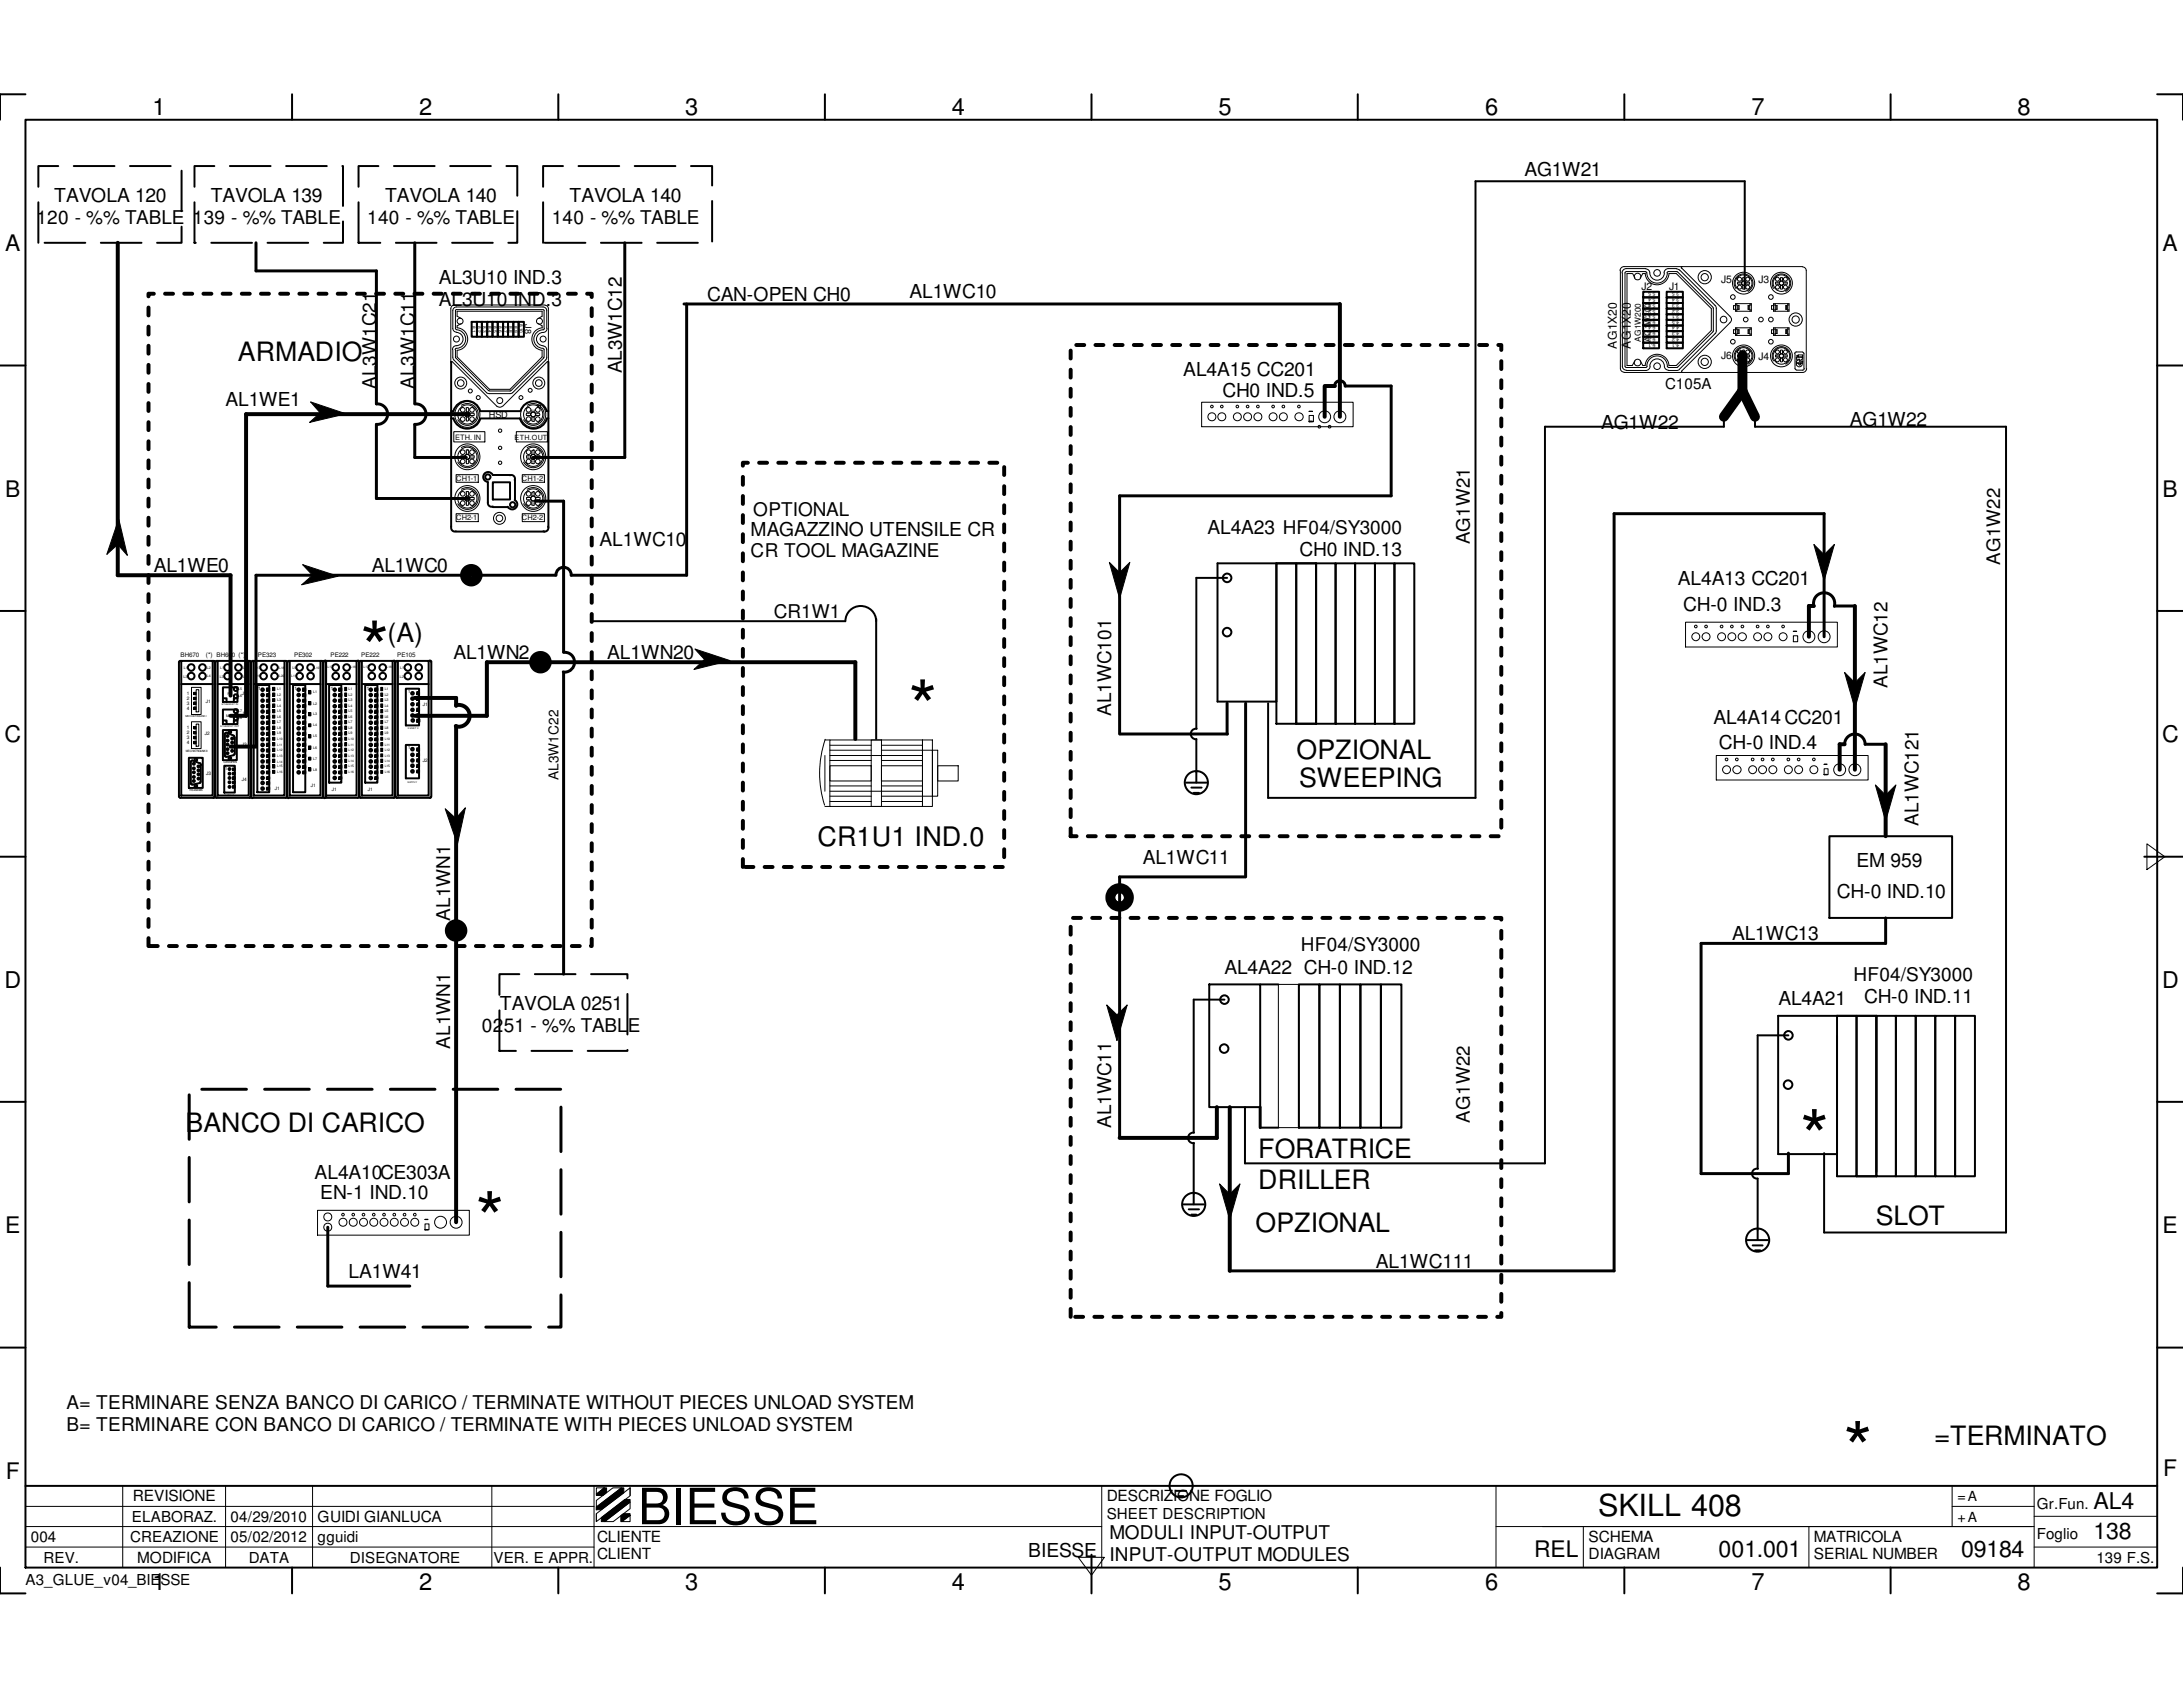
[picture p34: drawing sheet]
<svg xmlns="http://www.w3.org/2000/svg" width="279mm" height="216mm" viewBox="0 0 279 216" stroke-linecap="round" stroke-linejoin="round" font-family="sans-serif">
<defs><g id="words">
<g font-size="9.6">
<text x="46.1" y="86.4">*</text>
<text x="116.2" y="93.9">*</text>
<text x="230.4" y="148.9">*</text>
<text x="60.8" y="159.4">*</text>
<text x="235.9" y="188.8">*</text>
</g>
<text font-size="6.4" x="81.7" y="195.1">BIESSE</text>
<text font-size="3.9" x="204.6" y="194.1">SKILL 408</text>
<g font-size="3.4">
<text x="30.4" y="46.1">ARMADIO</text>
<text x="49.6" y="82.1">(A)</text>
<text x="165.9" y="97.1">OPZIONAL</text>
<text x="166.3" y="100.7">SWEEPING</text>
<text x="104.6" y="108.3">CR1U1 IND.0</text>
<text x="23.7" y="144.9">BANCO DI CARICO</text>
<text x="161" y="148.2">FORATRICE</text>
<text x="161" y="152.1">DRILLER</text>
<text x="160.7" y="157.7">OPZIONAL</text>
<text x="240.1" y="156.7">SLOT</text>
<text x="247.6" y="184.9">=TERMINATO</text>
</g>
<g font-size="3">
<text x="19.5" y="14.7">1</text>
<text x="53.6" y="14.7">2</text>
<text x="87.7" y="14.7">3</text>
<text x="121.8" y="14.7">4</text>
<text x="156" y="14.7">5</text>
<text x="190.1" y="14.7">6</text>
<text x="224.2" y="14.7">7</text>
<text x="258.2" y="14.7">8</text>
<text x=".6" y="95">C</text>
<text x="276.7" y="95">C</text>
<text x=".6" y="126.4">D</text>
<text x="276.7" y="126.4">D</text>
<text x="267.9" y="197">138</text>
<text x="267.9" y="193.1">AL4</text>
<text x="19.5" y="203.5">1</text>
<text x="53.6" y="203.5">2</text>
<text x="87.7" y="203.5">3</text>
<text x="121.8" y="203.5">4</text>
<text x="156" y="203.5">5</text>
<text x="190.1" y="203.5">6</text>
<text x="220" y="199.3">001.001</text>
<text x="224.2" y="203.5">7</text>
<text x="251" y="199.3">09184</text>
<text x="258.2" y="203.5">8</text>
</g>
<g font-size="2.9">
<text x=".7" y="32.1">A</text>
<text x="276.8" y="32.1">A</text>
<text x=".7" y="63.5">B</text>
<text x="276.8" y="63.5">B</text>
<text x=".7" y="157.9">E</text>
<text x="276.8" y="157.9">E</text>
<text x=".8" y="189.2">F</text>
<text x="276.9" y="188.9">F</text>
<text x="196.3" y="199.3">REL</text>
</g>
<g font-size="2.5">
<text x="195.1" y="22.5">AG1W21</text>
<text x="6.9" y="25.9">TAVOLA 120</text>
<text x="27" y="25.9">TAVOLA 139</text>
<text x="49.3" y="25.9">TAVOLA 140</text>
<text x="72.9" y="25.9">TAVOLA 140</text>
<text x="56.2" y="36.3">AL3U10 IND.3</text>
<text x="56.2" y="39.1">AL3U10 IND.3</text>
<text x="90.5" y="38.5">CAN-OPEN CH0</text>
<text x="116.4" y="38.2">AL1WC10</text>
<text x="28.9" y="51.9">AL1WE1</text>
<text x="151.4" y="48.1">AL4A15 CC201</text>
<text x="156.5" y="50.8">CH0 IND.5</text>
<text x="204.9" y="54.9">AG1W22</text>
<text x="236.8" y="54.6">AG1W22</text>
<text x="76.8" y="69.9">AL1WC10</text>
<text x="96.1" y="68.5">MAGAZZINO UTENSILE CR</text>
<text x="154.6" y="68.3">AL4A23 HF04/SY3000</text>
<text x="166.3" y="71.1">CH0 IND.13</text>
<text x="19.7" y="73.2">AL1WE0</text>
<text x="47.6" y="73.2">AL1WC0</text>
<text x="214.8" y="74.9">AL4A13 CC201</text>
<text x="215.4" y="78.2">CH-0 IND.3</text>
<text x="58" y="84.3">AL1WN2</text>
<text x="77.7" y="84.3">AL1WN20</text>
<text x="219.3" y="92.6">AL4A14CC201</text>
<text x="220" y="95.9">CH-0 IND.4</text>
<text x="146.3" y="110.5">AL1WC11</text>
<text x="237.6" y="111">EM 959</text>
<text x="235.1" y="114.9">CH-0 IND.10</text>
<text x="156.7" y="124.7">AL4A22 CH-0 IND.12</text>
<text x="221.7" y="120.4">AL1WC13</text>
<text x="64" y="129.3">TAVOLA 0251</text>
<text x="227.6" y="128.6">AL4A21</text>
<text x="238.6" y="128.4">CH-0 IND.11</text>
<text x="40.3" y="150.9">AL4A10CE303A</text>
<text x="41" y="153.5">EN-1 IND.10</text>
<text x="44.6" y="163.6">LA1W41</text>
<text x="176.1" y="162.3">AL1WC111</text>
<text x="131.6" y="199.3">BIESSE</text>
</g>
<g font-size="2.4">
<text x="4.7" y="28.7">120 - %% TABLE</text>
<text x="24.7" y="28.7">139 - %% TABLE</text>
<text x="47" y="28.7">140 - %% TABLE</text>
<text x="70.6" y="28.7">140 - %% TABLE</text>
<text x="79.6" y="47.8" transform="rotate(-90 79.6 47.8)">AL3W1C12</text>
<text x="48.1" y="49.7" transform="rotate(-90 48.1 49.7)">AL3W1C21</text>
<text x="53" y="49.7" transform="rotate(-90 53 49.7)">AL3W1C11</text>
<text x="96.4" y="66">OPTIONAL</text>
<text x="96.1" y="71.3">CR TOOL MAGAZINE</text>
<text x="188.1" y="69.7" transform="rotate(-90 188.1 69.7)">AG1W21</text>
<text x="256" y="72.3" transform="rotate(-90 256 72.3)">AG1W22</text>
<text x="99.1" y="79.1">CR1W1</text>
<text x="241.6" y="88" transform="rotate(-90 241.6 88)">AL1WC12</text>
<text x="142.2" y="91.6" transform="rotate(-90 142.2 91.6)">AL1WC101</text>
<text x="245.5" y="105.7" transform="rotate(-90 245.5 105.7)">AL1WC121</text>
<text x="57.6" y="117.8" transform="rotate(-90 57.6 117.8)">AL1WN1</text>
<text x="166.5" y="121.8">HF04/SY3000</text>
<text x="237.2" y="125.6">HF04/SY3000</text>
<text x="57.6" y="134.2" transform="rotate(-90 57.6 134.2)">AL1WN1</text>
<text x="61.7" y="132.1">0251 - %% TABLE</text>
<text x="188.1" y="143.7" transform="rotate(-90 188.1 143.7)">AG1W22</text>
<text x="142.2" y="144.4" transform="rotate(-90 142.2 144.4)">AL1WC11</text>
<text x="8.5" y="180.3">A= TERMINARE SENZA BANCO DI CARICO / TERMINATE WITHOUT PIECES UNLOAD SYSTEM</text>
<text x="8.5" y="183.1">B= TERMINARE CON BANCO DI CARICO / TERMINATE WITH PIECES UNLOAD SYSTEM</text>
<text x="142" y="197">MODULI INPUT-OUTPUT</text>
<text x="142" y="199.8">INPUT-OUTPUT MODULES</text>
</g>
<g font-size="2">
<text x="17" y="192.1">REVISIONE</text>
<text x="40.6" y="194.7">GUIDI GIANLUCA</text>
<text x="76.4" y="197.4">CLIENTE</text>
<text x="141.6" y="192.1">DESCRIZIONE FOGLIO</text>
<text x="203.3" y="197.4">SCHEMA</text>
<text x="232.2" y="197.4">MATRICOLA</text>
<text x="17.6" y="200">MODIFICA</text>
<text x="76.4" y="199.6">CLIENT</text>
<text x="203.3" y="199.6">DIAGRAM</text>
<text x="232.2" y="199.6">SERIAL NUMBER</text>
</g>
<g font-size="1.9">
<text x="213.1" y="49.7">C105A</text>
<text x="3.9" y="197.4">004</text>
<text x="16.7" y="197.4">CREAZIONE</text>
<text x="16.9" y="194.7">ELABORAZ.</text>
<text x="29.5" y="194.7">04/29/2010</text>
<text x="29.5" y="197.4">05/02/2012</text>
<text x="40.6" y="197.4">gguidi</text>
<text x="141.6" y="194.4">SHEET DESCRIPTION</text>
<text x="260.7" y="197">Foglio</text>
<text x="260.7" y="193.1">Gr.Fun.</text>
<text x="3.3" y="202.9">A3_GLUE_v04_BIESSE</text>
<text x="5.6" y="200">REV.</text>
<text x="31.8" y="200">DATA</text>
<text x="44.8" y="200">DISEGNATORE</text>
<text x="63.2" y="200">VER. E APPR.</text>
<text x="268.3" y="200">139 F.S.</text>
</g>
<g font-size="1.8">
<text x="250.5" y="192.1">=A</text>
<text x="250.5" y="194.7">+A</text>
</g>
<text font-size="1.7" x="71.5" y="99.8" transform="rotate(-90 71.5 99.8)">AL3W1C22</text>
<g font-size="1.6">
<text x="206.9" y="44.6" transform="rotate(-90 206.9 44.6)">AG1X20</text>
<text x="208.7" y="44.6" transform="rotate(-90 208.7 44.6)">AG1X20</text>
</g>
<g font-size="1.3">
<text x="210.1" y="37.2">J2</text>
<text x="213.6" y="37.2">J1</text>
<text x="220.3" y="36.3">J5</text>
<text x="225.1" y="36.3">J3</text>
<text x="220.3" y="45.9">J6</text>
<text x="225.1" y="46.1">J4</text>
</g>
<g font-size="1.2">
<text x="67.2" y="41.5" transform="rotate(90 67.2 41.5)">J8</text>
<text x="62.6" y="53.5">HSD</text>
</g>
<g font-size="1.1">
<text x="210" y="43.7" transform="rotate(-90 210 43.7)">AG1W200</text>
<text x="211.2" y="43.7" transform="rotate(-90 211.2 43.7)">AG1W200</text>
</g>
<g font-size=".9">
<text x="58.3" y="56.3">ETH. IN</text>
<text x="65.9" y="56.3">ETH.OUT</text>
<text x="58.4" y="61.6">CH1-1</text>
<text x="66.8" y="61.6">CH1-2</text>
<text x="58.4" y="66.6">CH2-1</text>
<text x="66.8" y="66.6">CH2-2</text>
</g>
<g font-size=".8">
<text x="23.1" y="84.1">BH670</text>
<text x="26.3" y="84.1">(*) BH660 (*)</text>
<text x="33" y="84.1">PE323</text>
<text x="37.6" y="84.1">PE302</text>
<text x="42.3" y="84.1">PE222</text>
<text x="46.2" y="84.1">PE222</text>
<text x="50.8" y="84.1">PE105</text>
</g>
<g font-size=".6">
<text x="60.5" y="41.8" transform="rotate(90 60.5 41.8)">8.1</text>
<text x="61.1" y="41.8" transform="rotate(90 61.1 41.8)">8.2</text>
<text x="61.8" y="41.8" transform="rotate(90 61.8 41.8)">8.3</text>
<text x="62.5" y="41.8" transform="rotate(90 62.5 41.8)">8.4</text>
<text x="63.2" y="41.8" transform="rotate(90 63.2 41.8)">8.5</text>
<text x="63.8" y="41.8" transform="rotate(90 63.8 41.8)">8.6</text>
<text x="64.5" y="41.8" transform="rotate(90 64.5 41.8)">8.7</text>
<text x="65.2" y="41.8" transform="rotate(90 65.2 41.8)">8.8</text>
<text x="65.8" y="41.8" transform="rotate(90 65.8 41.8)">8.9</text>
<text x="66.5" y="41.4" transform="rotate(90 66.5 41.4)">8.10</text>
<text x="211.9" y="37.4" transform="rotate(180 211.9 37.4)">5.5</text>
<text x="211.9" y="38.1" transform="rotate(180 211.9 38.1)">5.4</text>
<text x="211.9" y="38.9" transform="rotate(180 211.9 38.9)">5.3</text>
<text x="211.9" y="39.6" transform="rotate(180 211.9 39.6)">5.2</text>
<text x="211.9" y="40.3" transform="rotate(180 211.9 40.3)">5.1</text>
<text x="211.9" y="41" transform="rotate(180 211.9 41)">6.5</text>
<text x="211.9" y="41.8" transform="rotate(180 211.9 41.8)">6.4</text>
<text x="214.9" y="37.4" transform="rotate(180 214.9 37.4)">3.5</text>
<text x="214.9" y="38.1" transform="rotate(180 214.9 38.1)">3.4</text>
<text x="214.9" y="38.9" transform="rotate(180 214.9 38.9)">3.3</text>
<text x="214.9" y="39.6" transform="rotate(180 214.9 39.6)">3.2</text>
<text x="214.9" y="40.3" transform="rotate(180 214.9 40.3)">3.1</text>
<text x="214.9" y="41" transform="rotate(180 214.9 41)">4.5</text>
<text x="214.9" y="41.8" transform="rotate(180 214.9 41.8)">4.4</text>
<text x="211.9" y="42.5" transform="rotate(180 211.9 42.5)">6.3</text>
<text x="211.9" y="43.2" transform="rotate(180 211.9 43.2)">6.2</text>
<text x="211.9" y="44" transform="rotate(180 211.9 44)">6.1</text>
<text x="214.9" y="42.5" transform="rotate(180 214.9 42.5)">4.3</text>
<text x="214.9" y="43.2" transform="rotate(180 214.9 43.2)">4.2</text>
<text x="214.9" y="44" transform="rotate(180 214.9 44)">4.1</text>
<text x="23.9" y="88.9">1</text>
<text x="23.9" y="89.5">2</text>
<text x="30.9" y="88.9">J1</text>
<text x="33.1" y="88.3">1</text>
<text x="37.7" y="88.3">1</text>
<text x="42.3" y="88.3">1</text>
<text x="46.9" y="88.3">1</text>
<text x="23.9" y="90.2">3</text>
<text x="23.9" y="90.8">4</text>
<text x="23.9" y="93.3">1</text>
<text x="23.9" y="93.9">2</text>
<text x="23.9" y="94.6">3</text>
<text x="23.9" y="95.2">4</text>
<text x="26.2" y="94.1">J2</text>
<text x="26.3" y="90">J1</text>
<text x="30.9" y="91.6">J2</text>
<text x="30.9" y="95.5">J3</text>
<text x="54.1" y="90.3">J1</text>
<text x="26.4" y="99.2">J3</text>
<text x="30.9" y="100">J4</text>
<text x="35.2" y="101.1">J1</text>
<text x="39.8" y="100.7">J1</text>
<text x="42.5" y="101.2">J1</text>
<text x="47.1" y="101.2">J1</text>
<text x="54.1" y="97.5">J2</text>
</g>
<g font-size=".5">
<text x="23.5" y="86.8">L3</text>
<text x="23.5" y="85.6">L1</text>
<text x="26.5" y="85.6">L2</text>
<text x="26.5" y="86.7">L4</text>
<text x="28.2" y="86.8">L3</text>
<text x="28.2" y="85.6">L1</text>
<text x="29.1" y="88.9">PC</text>
<text x="30.5" y="88.3">L5</text>
<text x="30.5" y="89.2">L6</text>
<text x="31.1" y="85.6">L2</text>
<text x="31.1" y="86.8">L4</text>
<text x="35.5" y="88.3">L1</text>
<text x="35.5" y="89">L2</text>
<text x="35.5" y="89.7">L3</text>
<text x="37.4" y="85.6">L9</text>
<text x="40.1" y="88.7">L1</text>
<text x="44.6" y="88.3">L1</text>
<text x="44.6" y="89">L2</text>
<text x="44.6" y="89.7">L3</text>
<text x="49.2" y="88.3">L1</text>
<text x="49.2" y="89">L2</text>
<text x="49.2" y="89.7">L3</text>
<text x="51.2" y="86.7">L2</text>
<text x="51.2" y="85.6">L1</text>
<text x="52.2" y="88.7">1</text>
<text x="29" y="91.8">M/C</text>
<text x="30.5" y="91.1">L7</text>
<text x="30.5" y="92">L8</text>
<text x="35.5" y="90.5">L4</text>
<text x="35.5" y="91.1">L5</text>
<text x="35.5" y="91.9">L6</text>
<text x="35.5" y="92.6">L7</text>
<text x="35.5" y="93.3">L8</text>
<text x="35.5" y="94">L9</text>
<text x="40.1" y="90.2">L2</text>
<text x="40.1" y="91.6">L3</text>
<text x="40.1" y="93">L4</text>
<text x="40.1" y="94.4">L5</text>
<text x="40.1" y="95.8">L6</text>
<text x="44.6" y="90.5">L4</text>
<text x="44.6" y="91.1">L5</text>
<text x="44.6" y="91.9">L6</text>
<text x="44.6" y="92.6">L7</text>
<text x="44.6" y="93.3">L8</text>
<text x="44.6" y="94">L9</text>
<text x="49.2" y="90.5">L4</text>
<text x="49.2" y="91.1">L5</text>
<text x="49.2" y="91.9">L6</text>
<text x="49.2" y="92.6">L7</text>
<text x="49.2" y="93.3">L8</text>
<text x="49.2" y="94">L9</text>
<text x="52.2" y="95.8">1</text>
<text x="24.5" y="100.3">1</text>
<text x="28.8" y="96.8">1</text>
<text x="28.8" y="98.6">1</text>
<text x="40.1" y="97.2">L7</text>
<text x="40.1" y="98.6">L8</text>
</g>
<g font-size=".4">
<text x="32.7" y="85.6">L17</text>
<text x="32.7" y="86.7">L19</text>
<text x="35.7" y="85.6">L18</text>
<text x="35.7" y="86.7">L20</text>
<text x="37.3" y="86.7">L11</text>
<text x="40.2" y="85.6">L10</text>
<text x="41.9" y="85.4">L17</text>
<text x="44.9" y="85.4">L18</text>
<text x="46.5" y="85.4">L17</text>
<text x="49.5" y="85.4">L18</text>
<text x="35.5" y="94.7">L10</text>
<text x="35.5" y="95.4">L11</text>
<text x="44.6" y="94.7">L10</text>
<text x="44.6" y="95.4">L11</text>
<text x="49.2" y="94.7">L10</text>
<text x="49.2" y="95.4">L11</text>
<text x="23.8" y="96.2">MECHATROLINK II</text>
<text x="24.3" y="101.3">RS 232/485</text>
<text x="28.6" y="97.7">CAN OPEN</text>
<text x="35.5" y="96.1">L12</text>
<text x="35.5" y="96.8">L13</text>
<text x="35.5" y="97.6">L14</text>
<text x="35.5" y="98.2">L15</text>
<text x="35.5" y="98.9">L16</text>
<text x="44.6" y="96.1">L12</text>
<text x="44.6" y="96.8">L13</text>
<text x="44.6" y="97.5">L14</text>
<text x="44.6" y="98.2">L15</text>
<text x="44.6" y="98.9">L16</text>
<text x="49.2" y="96.1">L12</text>
<text x="49.2" y="96.8">L13</text>
<text x="49.2" y="97.5">L14</text>
<text x="49.2" y="98.2">L15</text>
<text x="49.2" y="98.9">L16</text>
</g>
<g font-size=".3">
<text x="23.7" y="91.8">MECHATROLINK I</text>
<text x="28.2" y="93.1">ETHERCAT OUT</text>
<text x="28.4" y="90.3">ETHERCAT IN</text>
<text x="52.2" y="93.3">2 ENET X</text>
<text x="28.7" y="101.8">SUPPLY</text>
<text x="52.2" y="100.2">SUPPLY</text>
</g>
</g></defs>
<g fill="none" stroke="#000" stroke-width=".25">
<path d="M3.3 15.3h272.8v185.3h-272.8zM3.3 12.1h-3.3v3.2M37.4 12.1v3.2M71.5 12.1v3.2M105.6 12.1v3.2M139.7 12.1v3.2M173.8 12.1v3.2M207.9 12.1v3.2M242 12.1v3.2M276.1 12.1h3.3v3.2M210.3 37.3h2v.8h-2zM210.3 38.1h2v.7h-2z"/>
<path d="M210.3 38.8h2v.7h-2zM210.3 39.5h2v.7h-2zM213.3 37.3h2.1v.8h-2.1zM213.3 38.1h2.1v.7h-2.1zM213.3 38.8h2.1v.7h-2.1zM213.3 39.5h2.1v.7h-2.1zM223.3 37v-13.8h-34.5v78.9h-26.5v-12.1M0 46.8h3.3M57.7 46.3v21.2a.45 .45 0 0 0 .6 .5M57.7 53.6h.3a1.78 1.78 0 0 0 1.7 1.3 1.78 1.78 0 0 0 1.8-1.3M57.7 52.6h.3M57.7 52.9h.3"/>
<path d="M58 52.6a1.78 1.78 0 0 1 1.8-1.3 1.78 1.78 0 0 1 1.7 1.3M60.4 41.2h.6v1.9h-.6zM61 41.2h.7v1.9h-.7zM61.5 53.6h5a1.78 1.78 0 0 0 1.7 1.3 1.78 1.78 0 0 0 1.8-1.3M61.5 52.6h5M61.7 41.2h.7v1.9h-.7zM62.4 41.2h.6v1.9h-.6zM63 41.2h.7v1.9h-.7zM63.7 41.2h.7v1.9h-.7zM64.4 41.2h.6v1.9h-.6zM65 41.2h.7v1.9h-.7zM65.7 41.2h.7v1.9h-.7z"/>
<path d="M66.4 41.2h.7v1.9h-.7zM66.6 52.6a1.74 1.74 0 0 1 1.7-1.2 1.74 1.74 0 0 1 1.7 1.2h.2M70 53.6h.2M70.2 46.3v21.2M210.3 40.2h2v.7h-2zM210.3 40.9h2v.8h-2zM210.3 41.7h2v.7h-2zM210.3 42.4h2v.7h-2zM210.3 43.1h2v.8h-2zM210.3 43.9h2v.7h-2zM213.3 40.2h2.1v.7h-2.1zM213.3 40.9h2.1v.8h-2.1z"/>
<path d="M213.3 41.7h2.1v.7h-2.1zM213.3 42.4h2.1v.7h-2.1zM213.3 43.1h2.1v.8h-2.1zM213.3 43.9h2.1v.7h-2.1zM220.6 53.3v1.3h-22.9v94.3h-38.4v-7.2M224.6 53.3v1.3h32.2v103.1h-23.3v-10.1M276.1 46.8h3.3M0 78.2h3.3M58.4 68h11.3M62.4 61.7v2.6a.46 .46 0 0 0 .7 .5M63.1 61.7h2.2v2.2h-2.2zM63.1 64.9h1.9"/>
<path d="M65.3 60.8h-2.2a.64 .64 0 0 0-1.1-.1 .64 .64 0 0 0 .4 1M65.3 60.8a.45 .45 0 0 1 .5 .1 .45 .45 0 0 1 .1 .5M65.9 64a.64 .64 0 0 1 .1 1 .64 .64 0 0 1-1-.1M65.9 61.4v2.5M70.1 67.4a.45 .45 0 0 1 0 .5 .45 .45 0 0 1-.5 .1M75.7 79.5h32.5M108.2 79.5a1.97 1.97 0 0 1 2-1.9 1.97 1.97 0 0 1 1.9 1.9M112.1 79.2v15.4M157.1 74h-4v19.3M163.4 72.1h2.5v20.5h-2.5zM163.4 72.1v17.7h-7.6v-17.7h12.6v20M165.9 72.1h2.5v20.5h-2.5z"/>
<path d="M168.4 72.1h2.5v20.5h-2.5zM170.9 72.1h2.5v20.5h-2.5zM173.4 72.1h2.6v20.5h-2.6zM176 72.1h2.5v20.5h-2.5zM178.5 72.1h2.5v20.5h-2.5zM276.1 78.2h3.3M22.9 84.7v17.3M23.2 84.6h-.2v.1M23.2 84.6h4v17.2h-4zM23.2 87.5h4M24.2 97h1.8v3.8h-1.8zM24.7 97.7h.2v.1h-.2z"/>
<path d="M24.7 98.2h.2v.2h-.2zM24.7 98.8h.2v.1h-.2zM24.7 99.3h.2v.2h-.2zM24.7 99.9h.2v.1h-.2zM24.9 97.1h.3v.3h-.3zM25.3 98h.2v.2h-.2zM25.3 98.5h.2v.2h-.2zM25.3 99h.2v.2h-.2zM25.3 99.6h.2v.1h-.2zM25.6 97.7l.1 .2v2.2M25.6 97.7l-1-.4-.1 .1-.1 .1v2.8l.2 .1M27.2 84.6h.2v.1"/>
<path d="M27.5 84.7v17.3M27.6 84.7v17.3M27.7 84.6l-.1 .1M27.7 84.6h.2M27.9 84.6h3.9v17.2h-3.9zM27.9 87.5h3.9M28.5 89.4h.5v.4M28.5 88h1.9v1.8h-1.9zM28.5 92.2h.5v.5M28.5 90.8h1.9v1.9h-1.9zM28.5 93.4h1.8v3.9h-1.8zM28.7 98h1.4v3.4h-1.4z"/>
<path d="M28.8 96.7l.2 .2M29 94.1h.2v.2h-.2zM29 94.7h.2v.2h-.2zM29 95.2h.2v.2h-.2zM29 95.8h.2v.2h-.2zM29 96.3h.2v.2h-.2zM29.3 98.3h.2v.2h-.2zM29.3 98.9h.2v.2h-.2zM29.3 99.5h.2v.1h-.2zM29.3 93.6h.2v.2h-.2zM29.3 96.9h.2v.2h-.2zM29.6 94.4h.2v.2h-.2z"/>
<path d="M29.6 94.9h.2v.2h-.2zM29.6 95.5h.2v.1h-.2zM29.6 96h.2v.2h-.2zM29.8 98.3h.3v.3h-.3zM29.8 98.9h.3v.2h-.3zM29.8 99.4h.3v.3h-.3zM29.9 94.1l.1 .3M29.9 94.1l-.9-.3h-.2v2.9M29.9 96.6l-.9 .3M30 96.5l-.1 .1M30.1 94.4v2.1M30.4 89.4h-.5v.4"/>
<path d="M30.4 92.2h-.5v.5M31.8 84.6h.3l-.1 .1M32.1 84.7v17.3M32.2 84.7v17.3l.1 .2 4.3-.1M32.5 84.6h-.3v.1M32.5 84.6h3.9v17.2h-3.9zM32.5 87.5h3.9M32.9 87.7h1.6v13.7h-1.6zM33.5 88.1h.2v.3h-.2zM33.5 88.8h.2v.3h-.2zM33.5 89.5h.2v.3h-.2zM33.5 90.3h.2v.2h-.2z"/>
<path d="M33.5 90.9h.2v.3h-.2zM33.5 91.6h.2v.3h-.2zM33.5 92.4h.2v.2h-.2zM33.5 93.1h.2v.2h-.2zM33.5 93.8h.2v.2h-.2zM33.5 94.5h.2v.2h-.2zM33.5 95.2h.2v.3h-.2zM33.5 95.9h.2v.2h-.2zM33.5 96.6h.2v.2h-.2zM33.5 97.3h.2v.3h-.2zM33.5 98h.2v.2h-.2zM33.5 98.7h.2v.3h-.2z"/>
<path d="M33.5 99.4h.2v.3h-.2zM34.2 88.1h.3v.3h-.3zM34.2 88.8h.3v.3h-.3zM34.2 89.5h.3v.3h-.3zM34.2 90.2h.3v.3h-.3zM34.2 90.9h.3v.3h-.3zM34.2 91.7h.3v.2h-.3zM34.2 92.3h.3v.3h-.3zM34.2 93h.3v.3h-.3zM34.2 93.8h.3v.3h-.3zM34.2 94.5h.3v.2h-.3zM34.2 95.2h.3v.3h-.3z"/>
<path d="M34.2 95.9h.3v.3h-.3zM34.2 96.6h.3v.3h-.3zM34.2 97.3h.3v.3h-.3zM34.2 98h.3v.3h-.3zM34.2 98.7h.3v.3h-.3zM34.2 99.4h.3v.3h-.3zM36.4 84.6l.3 .1v17.3l-.1 .1M36.8 84.7v17.3l.1 .2M37.1 84.6h-.2l-.1 .1M37.1 84.6h3.9v17.2h-3.9zM37.1 87.5h3.9M37.5 87.7h1.6v13.7h-1.6z"/>
<path d="M38.1 91.6h.2v.3h-.2zM38.1 92.4h.2v.2h-.2zM38.1 93.1h.2v.2h-.2zM38.1 93.8h.2v.2h-.2zM38.1 94.5h.2v.2h-.2zM38.1 95.2h.2v.3h-.2zM38.1 95.9h.2v.2h-.2zM38.1 96.6h.2v.2h-.2zM38.1 97.3h.2v.3h-.2zM38.1 98h.2v.2h-.2zM38.1 98.7h.2v.3h-.2zM38.8 88.1h.3v.3h-.3z"/>
<path d="M38.8 88.8h.3v.3h-.3zM38.8 89.5h.3v.3h-.3zM38.8 90.2h.3v.3h-.3zM38.8 90.9h.3v.3h-.3zM38.8 91.7h.3v.2h-.3zM38.8 92.3h.3v.3h-.3zM38.8 93h.3v.3h-.3zM38.8 93.8h.3v.3h-.3zM38.8 94.5h.3v.2h-.3zM38.8 95.2h.3v.3h-.3zM38.8 95.9h.3v.3h-.3zM38.8 96.6h.3v.3h-.3z"/>
<path d="M38.8 97.3h.3v.3h-.3zM38.8 98h.3v.3h-.3zM38.8 98.7h.3v.3h-.3zM41 84.6l.3 .1v17.3l-.1 .1M41.4 84.7v17.3l.1 .2M41.4 84.6h.3M41.5 84.6l-.1 .1M41.6 84.5l.1 .2v17.3M41.7 84.6h3.9v17.2h-3.9zM41.7 87.5h3.9M42.1 87.7h1.6v12.5h-1.6zM42.7 91.6h.3v.3h-.3z"/>
<path d="M42.7 92.4h.3v.2h-.3zM42.7 93.1h.3v.2h-.3zM42.7 93.8h.3v.2h-.3zM42.7 94.5h.3v.2h-.3zM42.7 95.2h.3v.3h-.3zM42.7 95.9h.3v.2h-.3zM42.7 96.6h.3v.2h-.3zM42.7 97.3h.3v.3h-.3zM42.7 98h.3v.2h-.3zM42.7 98.7h.3v.3h-.3zM42.7 99.4h.3v.3h-.3zM43.4 88.1h.3v.3h-.3z"/>
<path d="M43.4 88.8h.3v.3h-.3zM43.4 89.5h.3v.3h-.3zM43.4 90.2h.3v.3h-.3zM43.4 90.9h.3v.3h-.3zM43.4 91.7h.3v.2h-.3zM43.4 92.3h.3v.3h-.3zM43.4 93h.3v.3h-.3zM43.4 93.8h.3v.3h-.3zM43.4 94.5h.3v.2h-.3zM43.4 95.2h.3v.3h-.3zM43.4 95.9h.3v.3h-.3zM43.4 96.6h.3v.3h-.3z"/>
<path d="M43.4 97.3h.3v.3h-.3zM43.4 98h.3v.3h-.3zM43.4 98.7h.3v.3h-.3zM43.4 99.4h.3v.3h-.3zM45.6 84.6h.2M45.8 84.5l.1 .2v17.3M46.3 84.6l-.3 .1v17.3l.1 .1M46.3 84.6h3.9v17.2h-3.9zM46.3 87.5h3.9M46.7 87.7h1.6v12.5h-1.6zM47.3 91.6h.3v.3h-.3zM47.3 92.4h.3v.2h-.3z"/>
<path d="M47.3 93.1h.3v.2h-.3zM47.3 93.8h.3v.2h-.3zM47.3 94.5h.3v.2h-.3zM47.3 95.2h.3v.3h-.3zM47.3 95.9h.3v.2h-.3zM47.3 96.6h.3v.2h-.3zM47.3 97.3h.3v.3h-.3zM47.3 98h.3v.2h-.3zM47.3 98.7h.3v.3h-.3zM47.3 99.4h.3v.3h-.3zM48 88.1h.3v.3h-.3zM48 88.8h.3v.3h-.3z"/>
<path d="M48 89.5h.3v.3h-.3zM48 90.2h.3v.3h-.3zM48 90.9h.3v.3h-.3zM48 91.7h.3v.2h-.3zM48 92.3h.3v.3h-.3zM48 93h.3v.3h-.3zM48 93.8h.3v.3h-.3zM48 94.5h.3v.2h-.3zM48 95.2h.3v.3h-.3zM48 95.9h.3v.3h-.3zM48 96.6h.3v.3h-.3zM48 97.3h.3v.3h-.3z"/>
<path d="M48 98h.3v.3h-.3zM48 98.7h.3v.3h-.3zM48 99.4h.3v.3h-.3zM50.2 84.6h.2M50.4 84.5l.1 .2v17.3M50.6 84.7v17.3M50.9 84.6h-.2v.1M50.9 84.6h4v17.2h-4zM50.9 87.5h4M51.9 88.1h1.7v4.7h-1.7zM51.9 95.3h1.7v4.3h-1.7zM52.7 88.6h.2v.2h-.2z"/>
<path d="M52.7 89.3h.2v.2h-.2zM52.7 90h.2v.2h-.2zM52.7 90.7h.2v.3h-.2zM52.7 91.4h.2v.3h-.2zM52.7 95.8h.2v.2h-.2zM52.7 96.5h.2v.2h-.2zM52.7 97.2h.2v.2h-.2zM52.7 97.9h.2v.2h-.2zM52.7 98.6h.2v.2h-.2zM52.7 92.1h.3v.2h-.3zM53.4 88.6h.2v.3h-.2zM53.4 89.3h.2v.3h-.2z"/>
<path d="M53.4 90h.2v.3h-.2zM53.4 90.7h.2v.3h-.2zM53.4 91.4h.2v.3h-.2zM53.4 95.8h.2v.3h-.2zM53.4 96.5h.2v.2h-.2zM53.4 97.2h.2v.3h-.2zM53.4 97.9h.2v.3h-.2zM53.4 98.6h.2v.2h-.2zM53.4 92.1h.3v.3h-.3zM54.9 84.6h.1M55 84.5l.1 .1 .1 .1M55.2 84.7v17.3"/>
<path d="M153.1 94.6v5.6M153.2 93.3a.68 .68 0 0 0-.8 .6 .68 .68 0 0 0 .7 .7M165.9 92.6h2.5M0 109.6h3.3M22.9 101.9l.2 .2h4.2M24.9 100.5h.3v.2h-.3zM25.6 100.2l-1 .2M25.7 100l-.1 .2M27.4 102v.1h-.1M27.6 101.9l.1 .2M27.7 102.1h4.3M29.3 100h.2v.2h-.2z"/>
<path d="M29.3 100.6h.2v.2h-.2zM29.8 100h.3v.2h-.3zM29.8 100.6h.3v.2h-.3zM32 102l.1 .1h-.1M33.5 100.1h.2v.2h-.2zM33.5 100.8h.2v.2h-.2zM34.2 100.1h.3v.3h-.3zM34.2 100.8h.3v.2h-.3zM36.9 102.1h4.3M41.7 102l-.1 .1M45.9 102l-.1 .1h-4.3M46.1 102.1h4.3"/>
<path d="M50.5 102v.1h-.1M50.6 101.9l.1 .2h.1M50.8 102.1h4.2M55.1 102v.1h-.1M151.8 100.2h2.6M152.5 100.8h1.3M152.8 101.5h.7M234.1 107h15.8v10.5h-15.8zM274.4 109.6h5M154.8 126h6.5v15.7h-6.5zM156.7 127.9h-3.9v17M161.3 126h2.3"/>
<path d="M166.2 126h2.7v18.3h-2.7zM168.9 126h2.6v18.3h-2.6zM171.5 126h2.6v18.3h-2.6zM174.1 126h2.6v18.3h-2.6zM176.7 126h2.7v18.3h-2.7zM228.9 132.5h-3.9v17.1M235.1 130h2.5v20.5h-2.5zM235.1 132.6v15.1h-7.5v-17.7h12.6v20M237.6 130h2.6v20.5h-2.6zM240.2 130h2.5v20.5h-2.5zM242.7 130h2.5v20.5h-2.5zM245.2 130h2.5v20.5h-2.5z"/>
<path d="M247.7 130h2.5v20.5h-2.5zM250.2 130h2.6v20.5h-2.6zM0 141h3.3M151.5 154.1h2.6M152.1 154.8h1.4M152.5 155.4h.6M152.8 146.3v7.8M152.8 144.9a.68 .68 0 0 0-.7 .7 .68 .68 0 0 0 .7 .7M161.3 144.3h2.3M223.6 158.7h2.7M224.3 159.4h1.3M225 149.6a.64 .64 0 0 0-.8 .6 .64 .64 0 0 0 .8 .6v7.9"/>
<path d="M237.7 150.5h2.5M276.1 141h3.3M0 172.5h3.3M224.6 160h.7M276.1 172.5h3.3M3.3 190.2h272.8M139.7 199v4.9M150.5 190.8h1.3M150.8 191.5h.7M0 200.6v3.3h3.3M37.4 200.6v3.3M71.5 200.6v3.3"/>
<path d="M105.6 200.6v3.3M173.8 200.6v3.3M207.9 200.6v3.3M242 200.6v3.3M279.4 200.6v3.3h-3.3"/>
<circle cx="62.4" cy="61" r=".34"/>
<circle cx="65.6" cy="64.6" r=".34"/>
<circle cx="157.1" cy="74" r=".55"/>
<circle cx="24.5" cy="86.5" r=".42"/>
<circle cx="24.5" cy="85.4" r=".42"/>
<circle cx="25.9" cy="86.5" r=".42"/>
<circle cx="25.9" cy="85.4" r=".42"/>
<circle cx="29.1" cy="86.5" r=".43"/>
<circle cx="29.1" cy="85.4" r=".43"/>
<circle cx="30.2" cy="89.1" r=".26"/>
<circle cx="30.2" cy="91" r=".26"/>
<circle cx="30.2" cy="91.9" r=".26"/>
<circle cx="30.2" cy="88.2" r=".26"/>
<circle cx="30.5" cy="86.5" r=".43"/>
<circle cx="30.5" cy="85.4" r=".43"/>
<circle cx="33.7" cy="86.5" r=".43"/>
<circle cx="33.7" cy="85.4" r=".43"/>
<circle cx="35.1" cy="86.5" r=".43"/>
<circle cx="35.1" cy="85.4" r=".43"/>
<circle cx="38.2" cy="88.3" r=".17"/>
<circle cx="38.2" cy="89.7" r=".17"/>
<circle cx="38.2" cy="88.9" r=".17"/>
<circle cx="38.2" cy="91.1" r=".17"/>
<circle cx="38.2" cy="90.4" r=".17"/>
<circle cx="38.4" cy="86.5" r=".43"/>
<circle cx="38.4" cy="85.4" r=".43"/>
<circle cx="39.7" cy="86.5" r=".43"/>
<circle cx="39.7" cy="85.4" r=".43"/>
<circle cx="42.8" cy="88.3" r=".17"/>
<circle cx="42.8" cy="89.7" r=".17"/>
<circle cx="42.8" cy="91.1" r=".17"/>
<circle cx="42.8" cy="88.9" r=".17"/>
<circle cx="42.8" cy="90.4" r=".17"/>
<circle cx="43" cy="86.5" r=".42"/>
<circle cx="43" cy="85.4" r=".42"/>
<circle cx="44.4" cy="86.5" r=".42"/>
<circle cx="44.4" cy="85.4" r=".42"/>
<circle cx="47.5" cy="88.3" r=".17"/>
<circle cx="47.5" cy="89.7" r=".17"/>
<circle cx="47.5" cy="88.9" r=".17"/>
<circle cx="47.5" cy="91.1" r=".17"/>
<circle cx="47.5" cy="90.4" r=".17"/>
<circle cx="47.6" cy="86.5" r=".42"/>
<circle cx="47.6" cy="85.4" r=".42"/>
<circle cx="49" cy="86.5" r=".42"/>
<circle cx="49" cy="85.4" r=".42"/>
<circle cx="52.2" cy="86.5" r=".42"/>
<circle cx="52.2" cy="85.4" r=".42"/>
<circle cx="53.6" cy="86.5" r=".42"/>
<circle cx="53.6" cy="85.4" r=".42"/>
<circle cx="157.1" cy="80.9" r=".55"/>
<circle cx="153.1" cy="100.2" r="1.48"/>
<circle cx="156.7" cy="134.2" r=".55"/>
<circle cx="156.7" cy="127.9" r=".55"/>
<circle cx="228.9" cy="138.8" r=".55"/>
<circle cx="228.9" cy="132.5" r=".55"/>
<circle cx="152.8" cy="154.1" r="1.48"/>
<circle cx="225" cy="158.7" r="1.48"/>
<circle cx="151.2" cy="190.2" r="1.48"/>
</g>
<g fill="none" stroke="#000" stroke-width=".13">
<path d="M69.5 39.6h-11.1l-.1 .2v2.2l.1 .2M69.5 39.6l.1 .2v2.2M69.8 39l-11.9 .1-.2 .4v6.9l.1-.1M69.8 39.1h.2l.2 .4v6.9l-.1-.1-5.8 5.7M207.4 34.6v12.6l.1 .2 .4 .2M207.6 34.9v12l.1 .2 .2 .2 .3 .1M208.9 35h-.7v11.8h.7l.4-.6M209 35l.3 .6M210.6 35a1.53 1.53 0 0 0 1.5 1.4 1.53 1.53 0 0 0 1.5-1.4h.9l4.5 4.5v2.8l-4.5 4.5h-.9a1.53 1.53 0 0 0-1.5-1.5 1.53 1.53 0 0 0-1.5 1.5h-.3l-.4-.6M210.6 35h-.3l-.4 .6M210.6 34.8h-2.4l-.2 .1v12l.2 .1h2.4l.2-.1M210.6 34.4h-2.4l-.3 .1-.2 .2-.1 .2"/>
<path d="M210.6 34.8h.1a1.33 1.33 0 0 0 1.3 1.4 1.33 1.33 0 0 0 1.4-1.3M210.6 34.4a.72 .72 0 0 1 .6 .9 .93 .93 0 0 0 1.1 .5 .93 .93 0 0 0 .7-.9M213.4 34.9l.1-.1h1.2l4.5 4.5M214.6 34.4l-1.3 .1-.2 .2-.1 .2M214.6 34.4l.4 .2M215 34.5l4.6 4.7 .1 .3v3l-4.8 4.8-1.4 .1M215.2 34.3l6.3 6.3a.51 .51 0 0 1-.1 .7l-6.2 6.2 .1 .1M215.3 34.1l-.1 .1v.1M219.2 39.4v3.1l-4.5 4.5h-1.2M222.1 38.9h2.1v.9h-2.1zM222.1 39.1h-.2v.5h.2M222.1 39.7h.2v.1"/>
<path d="M222.2 36.9a1.2 1.2 0 0 1 .3-1.7 1.2 1.2 0 0 1 1.7 .4 1.2 1.2 0 0 1-.5 1.7M222.3 38.9v.1h-.2M222.3 39.1h.3v.5h-.3zM222.4 36.2v.1M222.4 36.1h.5M222.4 36.4h.5M222.5 36.1l-.1 .1 .1 .2M222.5 39.1v.5M223.1 36.5v.5h.2M223.3 35.6h-.2v.4M223.3 35.6v.4M223.3 36.5v.5"/>
<path d="M223.4 36.1h.5M223.4 36.4h.5M223.7 39.1h.2v.5h-.2zM223.8 39.1v.5M223.9 36.1v.1v.2M224 38.9v.1h.2M224.2 39.7h-.2v.1M227 36.9a1.2 1.2 0 0 1 .3-1.7 1.2 1.2 0 0 1 1.7 .4 1.2 1.2 0 0 1-.4 1.7M227 38.9h2v.9h-2zM227 39.1h-.3v.5h.3M227 39.7h.2v.1M227.2 38.9v.1h-.2"/>
<path d="M227.2 39.1h.3v.5h-.3zM227.2 36.2v.1M227.3 39.1v.5M227.8 36.1h-.5l-.1 .1 .1 .2h.5M227.9 36v-.4l.1-.1 .1 .1v.4M227.9 36.5v.5h.1h.1v-.5M228.3 36.1h.4l.1 .1-.1 .2h-.4M228.6 39.1h.2v.5h-.2zM228.6 39.1v.5M228.8 38.9v.1h.2M229 39.7h-.2v.1M230.7 34.1h-22.8l-.3 .1-.3 .4"/>
<path d="M230.7 34.2l.4 .2 .1 .2v12.6M39.8 51.4l4.5 1.6-4.7 1.1 1.4-1.3zM57.9 46.3l5.7 5.7a.57 .57 0 0 0 .7 0M58.1 55.2h4v1.4h-4zM58.3 44.7v1.1M58.3 45.8l4.3 4.2M58.4 42.5a.85 .85 0 0 1 .9 .9 .85 .85 0 0 1-.9 .8l-.2 .1-.2 .2-.1 .2M58.4 42.2a1.21 1.21 0 0 1 1.2 1.3 1.21 1.21 0 0 1-1.3 1.1v.1M59 53.2h.5M59 58.6h.5M59.1 41.4l-.6 .3v.3a1.44 1.44 0 0 1 1.4 1.4 1.44 1.44 0 0 1-1.4 1.4v.9l4.2 4.1h2.6l4.1-4.1v-.9a1.44 1.44 0 0 1-1.3-1.4 1.44 1.44 0 0 1 1.3-1.4M59.1 51.9a1.4 1.4 0 0 1 1.9 .4 1.4 1.4 0 0 1-.5 1.9 1.4 1.4 0 0 1-1.9-.5"/>
<path d="M59.1 57.3a1.4 1.4 0 0 1 1.9 .4 1.4 1.4 0 0 1-.5 2 1.4 1.4 0 0 1-1.9-.6M59.1 40.8l-.6-.3v-.7h10.9v.7l-.5 .3M59.5 52.9h-.5h-.1l.1 .3M59.5 58.3h-.5v.3M59.6 52.2h.4v.5M59.6 57.6l.4 .1v.5M59.7 53.3v.5h.2M59.7 58.8v.5h.2M59.7 52.2v.5M59.7 57.7v.5M59.8 57.6h.1M60 53.3v.5"/>
<path d="M60 58.8v.5M60.1 58.3h.6l-.1 .3M60.1 52.9h.6M60.1 58.6h.6M60.6 52.9l.1 .3h-.6M65.4 50h-2.8M66.1 55.2h4v1.4h-4zM67.4 52.9h.5M67.4 58.3h.5M67.4 58.6h.5M67.4 52.9v.3h.5M67.4 58.3v.3"/>
<path d="M67.5 51.9a1.4 1.4 0 0 1 1.9 .4 1.4 1.4 0 0 1-.5 1.9 1.4 1.4 0 0 1-1.9-.5M67.5 57.3a1.4 1.4 0 0 1 1.9 .4 1.4 1.4 0 0 1-.5 2 1.4 1.4 0 0 1-1.9-.6M68.1 53.3v.5l.3 .1M68.1 58.8v.5l.1 .1 .2-.1v-.5M68.1 52.5v.2M68.1 57.7v.5M68.1 57.7h.3v.5M68.2 57.6h.1M68.4 52.5v.2M68.4 53.3v.5M68.5 52.9h.5M68.5 58.3h.5"/>
<path d="M68.8 52.2v-.3h.2h.2v.3M68.9 41.4l.5 .3v.3M69 51.8h.1M69 52.9v.3h-.5M69.1 58.3l-.1 .3h-.5M69.5 44.3l.4 .2a1.93 1.93 0 0 1-.1 1.6l-4.3 4.2-2.9 .1-.3-.2-4.2-4.1-.1-.4v-1M69.5 44.6l.1 .1v1M69.6 45.7v.1M69.6 45.8l-4.2 4.2M69.7 42l-.1 .2a1.21 1.21 0 0 0-1.3 1.1 1.21 1.21 0 0 0 1.2 1.3M70 42v-2.2l-.3-.5h-.2h-11.1h-.2l-.2 .5v2.2l.2 .4 .2 .1M70 42v.3l-.2 .2a1.04 1.04 0 0 0-1.1 .9 .85 .85 0 0 0 .8 .8"/>
<path d="M153.8 51.5h19.4v3.1h-19.4zM160.9 51.9h.2v.2h-.2zM162.8 51.9h.3v.2h-.3zM164.1 51.9h.3v.2h-.3zM166.1 51.9h.3v.2h-.3zM167.6 52.6l.4 .1zM167.6 53.9h.4v.1h-.4zM167.6 53.2h.5v.8h-.5zM168.7 54.5h.3v.2h-.3zM170 54.5h.3v.2h-.3zM210.8 46.9a1.33 1.33 0 0 1 1.4-1.3 1.33 1.33 0 0 1 1.2 1.4h.1M211.2 46.9a.93 .93 0 0 1 .9-1 .93 .93 0 0 1 .9 1l.1 .2 .4 .3"/>
<path d="M211.2 46.9l-.1 .2-.2 .2-.3 .1h-2.4M222.1 42.2h-.2v.5h.2M222.1 42h2.1v.9h-2.1zM222.1 42.8h.2v.1M222.2 46.2a1.19 1.19 0 0 1 .4-1.7 1.19 1.19 0 0 1 1.6 .5 1.19 1.19 0 0 1-.5 1.6M222.3 42v.1h-.2M222.3 42.2h.3v.5h-.3zM222.4 45.6h.1M222.4 45.4h.5M222.4 45.7h.5M222.5 45.4l-.1 .2 .1 .1M222.5 42.2v.5"/>
<path d="M223.1 45.8v.5h.2M223.3 44.8h-.2v.5M223.3 44.8v.5M223.3 45.8v.5M223.4 45.4h.5M223.4 45.7h.5M223.7 42.2h.2v.5h-.2zM223.8 42.2v.5M223.9 45.4v.2v.1M224 42v.1h.2M224.2 42.8h-.2v.1M227 46.2a1.19 1.19 0 0 1 .4-1.7 1.19 1.19 0 0 1 1.6 .5 1.19 1.19 0 0 1-.4 1.6"/>
<path d="M227 42.2h-.3v.5h.3M227 42h2v.9h-2zM227 42.8h.2v.1M227.2 42.2h.3v.5h-.3zM227.2 42v.1h-.2M227.2 45.6h.1M227.3 42.2v.5M227.8 45.4h-.5l-.1 .2 .1 .1h.5M227.9 45.3v-.5h.1h.1v.5M227.9 45.8v.5h.1h.1v-.5M228.3 45.4h.4l.1 .2-.1 .1h-.4M228.6 42.2h.2v.5h-.2z"/>
<path d="M228.6 42.2v.5M228.8 42v.1h.2M229 42.8h-.2v.1M229.7 45.3v1.9l.2 .1M230 46.4h.7M230.1 45.5l-.1 .1h.1M230.1 45.5v.1M230.2 45.4h.5v.2l-.5 .1zM230.2 46.5h-.3a.38 .38 0 0 0 .4 .4 .38 .38 0 0 0 .4-.4h-.3M230.2 46.5h.1M230.2 46.5v.2h.1M230.3 46l-.4 .2v.3l.1-.1"/>
<path d="M230.3 46h.1M230.4 46.5v.2h-.1M230.4 46.5h.1M230.6 46.2l.1 .1zM230.6 45.7l.1 .1zM230.7 45.7h-.8v.3h.4M230.7 46l-.4 .2h.4M230.7 45.9l-.1 .1M230.7 46.4h.1M230.7 45h-.8l-.1 .1-.1 .2M230.7 45.1l.2 .2v1.9M230.7 45.8v.1"/>
<path d="M230.7 46.2v.2M230.9 47.2v.1l-.2 .1h-.8M231.2 47.2l-.1 .2-.4 .3h-22.8M15.2 66.4l1.1 4.7-1.2-1.4-1.4 1.3zM38.7 72.3l4.6 1.4-4.7 1.1 1.4-1.2zM58.4 60.7h2.8v1h-2.8zM58.4 65.7h2.8v1.1h-2.8zM59 64h.5M59.1 62.6a1.4 1.4 0 0 1 1.9 .5 1.4 1.4 0 0 1-.5 1.9 1.4 1.4 0 0 1-1.9-.5M59.5 63.7h-.5v.2M59.6 62.9l.4 .1v.5M59.7 64.1v.5h.2"/>
<path d="M59.7 63v.5M59.8 62.9h.1M60 64.1v.5M60.1 63.7h.6l-.1 .3M60.1 64h.6M66.8 60.7h2.9v1h-2.9zM66.8 65.7h2.9v1.1h-2.9zM67.4 63.7h.5M67.4 64h.5M67.4 63.7v.2M67.5 62.6a1.4 1.4 0 0 1 1.9 .5 1.4 1.4 0 0 1-.5 1.9 1.4 1.4 0 0 1-1.9-.5M68.1 63v.5"/>
<path d="M68.1 64.1v.5M68.1 63h.3v.5M68.2 62.9h.1M68.4 64.1v.5h-.3M68.5 63.7h.5M69.1 63.6l-.1 .4h-.5M142 72l1.3 1.3 1.3-1.3-1.3 4.6zM215.7 79.6h19.5v3.2h-19.5zM232.2 69.7l1.3 1.3 1.3-1.3-1.3 4.6zM24.5 88h1.2v3.4h-1.2zM24.5 92.4h1.2v3.4h-1.2zM24.8 88.6h.3v.3h-.3z"/>
<path d="M24.8 89.2h.3v.3h-.3zM24.8 89.8h.3v.4h-.3zM24.8 90.5h.3v.3h-.3zM24.8 93h.3v.3h-.3zM24.8 93.6h.3v.3h-.3zM24.8 94.2h.3v.4h-.3zM24.8 94.9h.3v.3h-.3zM25.1 88.3h.3v2.8h-.3zM25.1 92.7h.3v2.8h-.3zM34.9 88h.3v.4h-.3zM34.9 88.7h.3v.4h-.3zM34.9 89.4h.3v.4h-.3z"/>
<path d="M34.9 90.1h.3v.4h-.3zM34.9 90.8h.3v.4h-.3zM34.9 91.5h.3v.4h-.3zM34.9 92.2h.3v.4h-.3zM34.9 92.9h.3v.4h-.3zM34.9 93.6h.3v.5h-.3zM34.9 94.4h.3v.3h-.3zM34.9 95h.3v.5h-.3zM34.9 95.8h.3v.4h-.3zM34.9 96.5h.3v.4h-.3zM34.9 97.2h.3v.4h-.3zM34.9 97.9h.3v.4h-.3z"/>
<path d="M34.9 98.6h.3v.4h-.3zM39.5 88.4h.3v.4h-.3zM39.5 89.8h.3v.4h-.3zM39.5 91.2h.3v.4h-.3zM39.5 92.6h.3v.4h-.3zM39.5 94h.3v.4h-.3zM39.5 95.5h.3v.4h-.3zM39.5 96.9h.3v.4h-.3zM39.5 98.3h.3v.4h-.3zM44.1 88h.3v.4h-.3zM44.1 88.7h.3v.4h-.3zM44.1 89.4h.3v.4h-.3z"/>
<path d="M44.1 90.1h.3v.4h-.3zM44.1 90.8h.3v.4h-.3zM44.1 91.5h.3v.4h-.3zM44.1 92.2h.3v.4h-.3zM44.1 92.9h.3v.4h-.3zM44.1 93.6h.3v.5h-.3zM44.1 94.4h.3v.3h-.3zM44.1 95h.3v.5h-.3zM44.1 95.8h.3v.4h-.3zM44.1 96.5h.3v.4h-.3zM44.1 97.2h.3v.4h-.3zM44.1 97.9h.3v.4h-.3z"/>
<path d="M44.1 98.6h.3v.4h-.3zM48.7 88h.3v.4h-.3zM48.7 88.7h.3v.4h-.3zM48.7 89.4h.3v.4h-.3zM48.7 90.1h.3v.4h-.3zM48.7 90.8h.3v.4h-.3zM48.7 91.5h.3v.4h-.3zM48.7 92.2h.3v.4h-.3zM48.7 92.9h.3v.4h-.3zM48.7 93.6h.3v.5h-.3zM48.7 94.4h.3v.3h-.3zM48.7 95h.3v.5h-.3z"/>
<path d="M48.7 95.8h.3v.4h-.3zM48.7 96.5h.3v.4h-.3zM48.7 97.2h.3v.4h-.3zM48.7 97.9h.3v.4h-.3zM48.7 98.6h.3v.4h-.3zM88.9 83.1l4.5 1.4-4.6 1.2 1.4-1.3zM105.6 96.7v4.6M105.6 94.7h.6M105.6 94.6a13.4 13.4 0 0 0-.1 8.4M106.2 98h5.3v1.9h-5.3zM106.2 94.7h11.9v8.5h-11.9zM106.2 95.4h5.3"/>
<path d="M106.2 96h5.3M106.2 96.7h11.9M106.2 97.3h5.3M111.5 94.7h1.3v8.5h-1.3zM112.8 98h5.3v1.9h-5.3zM112.8 95.4h5.3M112.8 96h6.5M112.8 97.3h5.3M118.1 94.7h1.2v8.5h-1.2zM119.3 96h.7v5.9h-.7zM120 98h2.6v1.9h-2.6zM216.9 80.1h.3v.2h-.3z"/>
<path d="M218.2 80.1h.3v.2h-.3zM219.7 96.7h19.4v3.1h-19.4zM220.2 80.1h.3v.2h-.3zM220.9 97.1h.2v.2h-.2zM221.5 80.1h.3v.2h-.3zM222.2 97.1h.2v.2h-.2zM222.9 80.1h.2v.2h-.2zM224.2 97.1h.2v.2h-.2zM224.8 80.1h.3v.2h-.3zM225.5 97.1h.2v.2h-.2zM226.1 80.1h.3v.2h-.3zM226.8 97.1h.2v.2h-.2z"/>
<path d="M228.1 80.1h.2v.2h-.2zM228.8 97.1h.2v.2h-.2zM229.5 80.8h.5zM229.5 81.4h.6v.7h-.6zM230.1 97.1h.2v.2h-.2zM232 97.1h.3v.2h-.3zM233.5 97.8h.3zM233.5 98.4h.5v.7h-.5zM233.5 99.1h.3zM236.1 86.1l1.3 1.3 1.3-1.3-1.3 4.5zM57 103.5l1.3 1.2 1.3-1.3-1.1 4.6zM105.6 103.2h.6"/>
<path d="M106.2 100.6h5.3M106.2 101.3h11.9M106.2 101.9h5.3M106.2 102.6h5.3M112.8 100.6h5.3M112.8 101.9h6.5M112.8 102.6h5.3M240 100.5l1.3 1.3 1.4-1.3-1.4 4.6zM274.8 108l2.3 1.6-2.3 1.7zM141.6 128.6l1.4 1.3 1.3-1.3-1.3 4.6zM163.6 126h2.6v18.3h-2.6zM40.6 154.9h19.5v3.2h-19.5z"/>
<path d="M49 155.3h.3v.3h-.3zM50.3 155.3h.3v.3h-.3zM51.7 155.3h.2v.3h-.2zM53 155.3h.2v.3h-.2zM54.4 156l.4 .1zM54.4 156.6h.5v.8h-.5zM54.4 157.4h.4zM156.1 151.5l1.3 1.3 1.3-1.3-1.3 4.6zM3.3 195.4h137.7M3.3 198h72.7M3.3 192.8h72.7M15.7 190.2v10.4"/>
<path d="M28.9 190.2v10.4M40 190.2v10.4M62.9 190.2v10.4M76 190.2v10.4M76.3 192.9l3.2-2.5h.3v.7l-2.8 2.1h-.7zM76.3 191.2l1-.8h.3v.6l-.4 .4h-.9zM76.3 193.7l4.3-3.3v1l-4.3 3.3zM76.3 192l2.1-1.6h1.1l-3.2 2.5zM76.3 190.4h1l-1 .8zM76.3 192.9v.4M76.3 193.7v1M77 194.2l3-2.3h.6v.3l-3.2 2.5h-.4z"/>
<path d="M77.4 194.7l3.2-2.5v.9l-2.1 1.6zM79.5 194l.3-.3h.8v.2l-1 .8h-.1zM79.6 194.7l1-.8v.8zM80.6 190.4v1M138 199.3h3.4l-1.7 2.3zM141 190.2v10.4M191.5 195.4h68.8M191.5 190.2v10.4M202.6 195.4v5.2M231.5 195.4v5.2M249.9 192.8h10.4M249.9 190.2v5.2"/>
<path d="M260.3 190.2v10.4M260.3 198h15.8M260.3 194.1h15.8"/>
<circle cx="209.6" cy="35.4" r=".43"/>
<circle cx="212.1" cy="34.9" r=".42"/>
<circle cx="218.2" cy="35.5" r=".85"/>
<circle cx="218.2" cy="35.5" r=".46"/>
<circle cx="221.8" cy="38" r=".29"/>
<circle cx="222.7" cy="36.8" r=".26"/>
<circle cx="222.7" cy="35.7" r=".26"/>
<circle cx="223.2" cy="36.2" r="1.07"/>
<circle cx="223.2" cy="36.2" r="1.4"/>
<circle cx="223.2" cy="36.2" r=".26"/>
<circle cx="223.2" cy="36.2" r=".3"/>
<circle cx="223.7" cy="36.7" r=".26"/>
<circle cx="223.7" cy="35.7" r=".26"/>
<circle cx="226.6" cy="38" r=".3"/>
<circle cx="227.5" cy="36.7" r=".26"/>
<circle cx="227.5" cy="35.7" r=".26"/>
<circle cx="228" cy="36.2" r=".26"/>
<circle cx="228" cy="36.2" r="1.4"/>
<circle cx="228" cy="36.2" r="1.06"/>
<circle cx="228" cy="36.2" r=".3"/>
<circle cx="228.5" cy="36.7" r=".26"/>
<circle cx="228.5" cy="35.7" r=".26"/>
<circle cx="58.4" cy="43.4" r=".38"/>
<circle cx="58.9" cy="41.1" r=".38"/>
<circle cx="59" cy="49" r=".43"/>
<circle cx="59" cy="49" r=".76"/>
<circle cx="59.2" cy="59.1" r=".3"/>
<circle cx="59.2" cy="57.9" r=".3"/>
<circle cx="59.2" cy="52.5" r=".3"/>
<circle cx="59.2" cy="53.6" r=".3"/>
<circle cx="59.8" cy="58.5" r="1.63"/>
<circle cx="59.8" cy="53" r="1.63"/>
<circle cx="59.8" cy="58.5" r=".34"/>
<circle cx="59.8" cy="53" r=".34"/>
<circle cx="59.8" cy="53" r=".3"/>
<circle cx="59.8" cy="58.5" r=".3"/>
<circle cx="59.8" cy="53" r="1.23"/>
<circle cx="59.8" cy="58.5" r="1.23"/>
<circle cx="60.2" cy="50" r=".26"/>
<circle cx="60.4" cy="59.1" r=".3"/>
<circle cx="60.4" cy="57.9" r=".3"/>
<circle cx="60.4" cy="52.5" r=".3"/>
<circle cx="60.4" cy="53.6" r=".3"/>
<circle cx="61.2" cy="50.9" r=".26"/>
<circle cx="64" cy="51.3" r=".38"/>
<circle cx="64" cy="57.3" r=".21"/>
<circle cx="64" cy="55.1" r=".21"/>
<circle cx="64" cy="59.2" r=".21"/>
<circle cx="66.7" cy="50.9" r=".25"/>
<circle cx="67.6" cy="59.1" r=".3"/>
<circle cx="67.6" cy="57.9" r=".3"/>
<circle cx="67.6" cy="52.5" r=".3"/>
<circle cx="67.6" cy="53.6" r=".3"/>
<circle cx="67.9" cy="50" r=".25"/>
<circle cx="68.2" cy="58.5" r="1.63"/>
<circle cx="68.2" cy="53" r="1.63"/>
<circle cx="68.2" cy="53" r=".3"/>
<circle cx="68.2" cy="58.5" r=".3"/>
<circle cx="68.2" cy="58.5" r="1.23"/>
<circle cx="68.2" cy="53" r="1.23"/>
<circle cx="68.2" cy="58.5" r=".33"/>
<circle cx="68.2" cy="53" r=".33"/>
<circle cx="68.8" cy="59.1" r=".3"/>
<circle cx="68.8" cy="57.9" r=".3"/>
<circle cx="68.8" cy="52.5" r=".3"/>
<circle cx="68.8" cy="53.6" r=".3"/>
<circle cx="69" cy="49" r=".43"/>
<circle cx="69" cy="49" r=".76"/>
<circle cx="69" cy="41.1" r=".38"/>
<circle cx="69.5" cy="43.4" r=".38"/>
<circle cx="155.1" cy="53.3" r=".51"/>
<circle cx="155.1" cy="52" r=".17"/>
<circle cx="156.4" cy="53.3" r=".51"/>
<circle cx="156.4" cy="52" r=".17"/>
<circle cx="158.4" cy="53.3" r=".51"/>
<circle cx="158.4" cy="52" r=".17"/>
<circle cx="159.7" cy="53.3" r=".51"/>
<circle cx="159.7" cy="52" r=".17"/>
<circle cx="161" cy="53.3" r=".51"/>
<circle cx="162.9" cy="53.3" r=".51"/>
<circle cx="164.3" cy="53.3" r=".51"/>
<circle cx="166.3" cy="53.3" r=".52"/>
<circle cx="169.5" cy="53.3" r=".76"/>
<circle cx="171.5" cy="53.3" r=".76"/>
<circle cx="209.6" cy="46.4" r=".43"/>
<circle cx="212.1" cy="46.9" r=".42"/>
<circle cx="218.2" cy="46.3" r=".85"/>
<circle cx="218.2" cy="46.3" r=".46"/>
<circle cx="220.6" cy="40.9" r=".42"/>
<circle cx="221.8" cy="43.7" r=".29"/>
<circle cx="222.7" cy="45.1" r=".27"/>
<circle cx="222.7" cy="46.1" r=".27"/>
<circle cx="223.2" cy="45.6" r="1.07"/>
<circle cx="223.2" cy="45.6" r="1.4"/>
<circle cx="223.2" cy="45.5" r=".26"/>
<circle cx="223.2" cy="45.6" r=".3"/>
<circle cx="223.4" cy="40.9" r=".3"/>
<circle cx="223.7" cy="46.1" r=".26"/>
<circle cx="223.7" cy="45" r=".26"/>
<circle cx="225.4" cy="40.9" r=".3"/>
<circle cx="226.6" cy="40.9" r=".3"/>
<circle cx="226.6" cy="43.7" r=".3"/>
<circle cx="227.5" cy="46.1" r=".26"/>
<circle cx="227.5" cy="45" r=".26"/>
<circle cx="228" cy="45.6" r="1.4"/>
<circle cx="228" cy="45.6" r="1.06"/>
<circle cx="228" cy="45.5" r=".26"/>
<circle cx="228" cy="45.6" r=".3"/>
<circle cx="228.5" cy="46.1" r=".26"/>
<circle cx="228.5" cy="45" r=".26"/>
<circle cx="229.8" cy="40.9" r=".85"/>
<circle cx="229.8" cy="40.9" r=".46"/>
<circle cx="59.2" cy="63.2" r=".3"/>
<circle cx="59.2" cy="64.4" r=".3"/>
<circle cx="59.8" cy="63.8" r="1.63"/>
<circle cx="59.8" cy="63.8" r=".34"/>
<circle cx="59.8" cy="63.8" r=".3"/>
<circle cx="59.8" cy="63.8" r="1.23"/>
<circle cx="60.4" cy="63.2" r=".3"/>
<circle cx="60.4" cy="64.4" r=".3"/>
<circle cx="63.9" cy="66.3" r=".43"/>
<circle cx="63.9" cy="66.3" r=".76"/>
<circle cx="67.6" cy="63.2" r=".3"/>
<circle cx="67.6" cy="64.4" r=".3"/>
<circle cx="68.2" cy="63.8" r="1.63"/>
<circle cx="68.2" cy="63.8" r=".3"/>
<circle cx="68.2" cy="63.8" r="1.23"/>
<circle cx="68.2" cy="63.8" r=".33"/>
<circle cx="68.8" cy="63.2" r=".3"/>
<circle cx="68.8" cy="64.4" r=".3"/>
<circle cx="217" cy="81.5" r=".5"/>
<circle cx="218.4" cy="81.5" r=".5"/>
<circle cx="220.3" cy="81.5" r=".5"/>
<circle cx="221" cy="98.5" r=".5"/>
<circle cx="221.7" cy="81.5" r=".5"/>
<circle cx="222.3" cy="98.5" r=".52"/>
<circle cx="223" cy="81.5" r=".52"/>
<circle cx="224.3" cy="98.5" r=".51"/>
<circle cx="225" cy="81.5" r=".51"/>
<circle cx="225.6" cy="98.5" r=".51"/>
<circle cx="226.3" cy="81.5" r=".51"/>
<circle cx="226.9" cy="98.5" r=".51"/>
<circle cx="228.2" cy="81.5" r=".51"/>
<circle cx="228.9" cy="98.5" r=".51"/>
<circle cx="230.2" cy="98.5" r=".51"/>
<circle cx="231.5" cy="81.5" r=".76"/>
<circle cx="232.2" cy="98.5" r=".51"/>
<circle cx="233.5" cy="81.5" r=".76"/>
<circle cx="235.5" cy="98.5" r=".76"/>
<circle cx="237.4" cy="98.5" r=".76"/>
<circle cx="41.9" cy="157.1" r=".51"/>
<circle cx="41.9" cy="155.7" r=".51"/>
<circle cx="43.9" cy="156.4" r=".51"/>
<circle cx="43.9" cy="155.4" r=".17"/>
<circle cx="45.2" cy="156.4" r=".51"/>
<circle cx="45.2" cy="155.4" r=".17"/>
<circle cx="46.5" cy="156.4" r=".51"/>
<circle cx="46.5" cy="155.4" r=".17"/>
<circle cx="47.8" cy="156.4" r=".51"/>
<circle cx="47.8" cy="155.4" r=".17"/>
<circle cx="49.2" cy="156.4" r=".51"/>
<circle cx="50.5" cy="156.4" r=".51"/>
<circle cx="51.8" cy="156.4" r=".51"/>
<circle cx="53.1" cy="156.4" r=".51"/>
<circle cx="56.4" cy="156.4" r=".76"/>
<circle cx="58.4" cy="156.4" r=".76"/>
</g>
<g fill="#000">
<path d="M39.8 51.4l4.5 1.6-4.7 1.1 1.4-1.3zM15.2 66.4l1.1 4.7-1.2-1.4-1.4 1.3zM38.7 72.3l4.6 1.4-4.7 1.1 1.4-1.2zM142 72l1.3 1.3 1.3-1.3-1.3 4.6zM232.2 69.7l1.3 1.3 1.3-1.3-1.3 4.6zM88.9 83.1l4.5 1.4-4.6 1.2 1.4-1.3zM236.1 86.1l1.3 1.3 1.3-1.3-1.3 4.5zM57 103.5l1.3 1.2 1.3-1.3-1.1 4.6zM240 100.5l1.3 1.3 1.4-1.3-1.4 4.6zM141.6 128.6l1.4 1.3 1.3-1.3-1.3 4.6zM156.1 151.5l1.3 1.3 1.3-1.3-1.3 4.6z"/>
<path d="M24.8 88.6h.3v.3h-.3z" fill-rule="evenodd"/>
<path d="M24.8 89.2h.3v.3h-.3z" fill-rule="evenodd"/>
<path d="M24.8 89.8h.3v.4h-.3z" fill-rule="evenodd"/>
<path d="M24.8 90.5h.3v.3h-.3z" fill-rule="evenodd"/>
<path d="M24.8 93h.3v.3h-.3z" fill-rule="evenodd"/>
<path d="M24.8 93.6h.3v.3h-.3z" fill-rule="evenodd"/>
<path d="M24.8 94.2h.3v.4h-.3z" fill-rule="evenodd"/>
<path d="M24.8 94.9h.3v.3h-.3z" fill-rule="evenodd"/>
<path d="M34.9 88h.3v.4h-.3z" fill-rule="evenodd"/>
<path d="M34.9 88.7h.3v.4h-.3z" fill-rule="evenodd"/>
<path d="M34.9 89.4h.3v.4h-.3z" fill-rule="evenodd"/>
<path d="M34.9 90.1h.3v.4h-.3z" fill-rule="evenodd"/>
<path d="M34.9 90.8h.3v.4h-.3z" fill-rule="evenodd"/>
<path d="M34.9 91.5h.3v.4h-.3z" fill-rule="evenodd"/>
<path d="M34.9 92.2h.3v.4h-.3z" fill-rule="evenodd"/>
<path d="M34.9 92.9h.3v.4h-.3z" fill-rule="evenodd"/>
<path d="M34.9 93.6h.3v.5h-.3z" fill-rule="evenodd"/>
<path d="M34.9 94.4h.3v.3h-.3z" fill-rule="evenodd"/>
<path d="M34.9 95h.3v.5h-.3z" fill-rule="evenodd"/>
<path d="M34.9 95.8h.3v.4h-.3z" fill-rule="evenodd"/>
<path d="M34.9 96.5h.3v.4h-.3z" fill-rule="evenodd"/>
<path d="M34.9 97.2h.3v.4h-.3z" fill-rule="evenodd"/>
<path d="M34.9 97.9h.3v.4h-.3z" fill-rule="evenodd"/>
<path d="M34.9 98.6h.3v.4h-.3z" fill-rule="evenodd"/>
<path d="M39.5 88.4h.3v.4h-.3z" fill-rule="evenodd"/>
<path d="M39.5 89.8h.3v.4h-.3z" fill-rule="evenodd"/>
<path d="M39.5 91.2h.3v.4h-.3z" fill-rule="evenodd"/>
<path d="M39.5 92.6h.3v.4h-.3z" fill-rule="evenodd"/>
<path d="M39.5 94h.3v.4h-.3z" fill-rule="evenodd"/>
<path d="M39.5 95.5h.3v.4h-.3z" fill-rule="evenodd"/>
<path d="M39.5 96.9h.3v.4h-.3z" fill-rule="evenodd"/>
<path d="M39.5 98.3h.3v.4h-.3z" fill-rule="evenodd"/>
<path d="M44.1 88h.3v.4h-.3z" fill-rule="evenodd"/>
<path d="M44.1 88.7h.3v.4h-.3z" fill-rule="evenodd"/>
<path d="M44.1 89.4h.3v.4h-.3z" fill-rule="evenodd"/>
<path d="M44.1 90.1h.3v.4h-.3z" fill-rule="evenodd"/>
<path d="M44.1 90.8h.3v.4h-.3z" fill-rule="evenodd"/>
<path d="M44.1 91.5h.3v.4h-.3z" fill-rule="evenodd"/>
<path d="M44.1 92.2h.3v.4h-.3z" fill-rule="evenodd"/>
<path d="M44.1 92.9h.3v.4h-.3z" fill-rule="evenodd"/>
<path d="M44.1 93.6h.3v.5h-.3z" fill-rule="evenodd"/>
<path d="M44.1 94.4h.3v.3h-.3z" fill-rule="evenodd"/>
<path d="M44.1 95h.3v.5h-.3z" fill-rule="evenodd"/>
<path d="M44.1 95.8h.3v.4h-.3z" fill-rule="evenodd"/>
<path d="M44.1 96.5h.3v.4h-.3z" fill-rule="evenodd"/>
<path d="M44.1 97.2h.3v.4h-.3z" fill-rule="evenodd"/>
<path d="M44.1 97.9h.3v.4h-.3z" fill-rule="evenodd"/>
<path d="M44.1 98.6h.3v.4h-.3z" fill-rule="evenodd"/>
<path d="M48.7 88h.3v.4h-.3z" fill-rule="evenodd"/>
<path d="M48.7 88.7h.3v.4h-.3z" fill-rule="evenodd"/>
<path d="M48.7 89.4h.3v.4h-.3z" fill-rule="evenodd"/>
<path d="M48.7 90.1h.3v.4h-.3z" fill-rule="evenodd"/>
<path d="M48.7 90.8h.3v.4h-.3z" fill-rule="evenodd"/>
<path d="M48.7 91.5h.3v.4h-.3z" fill-rule="evenodd"/>
<path d="M48.7 92.2h.3v.4h-.3z" fill-rule="evenodd"/>
<path d="M48.7 92.9h.3v.4h-.3z" fill-rule="evenodd"/>
<path d="M48.7 93.6h.3v.5h-.3z" fill-rule="evenodd"/>
<path d="M48.7 94.4h.3v.3h-.3z" fill-rule="evenodd"/>
<path d="M48.7 95h.3v.5h-.3z" fill-rule="evenodd"/>
<path d="M48.7 95.8h.3v.4h-.3z" fill-rule="evenodd"/>
<path d="M48.7 96.5h.3v.4h-.3z" fill-rule="evenodd"/>
<path d="M48.7 97.2h.3v.4h-.3z" fill-rule="evenodd"/>
<path d="M48.7 97.9h.3v.4h-.3z" fill-rule="evenodd"/>
<path d="M48.7 98.6h.3v.4h-.3z" fill-rule="evenodd"/>
<path d="M76.3 191.2l1-.8h.3v.6l-.4 .4h-.9z" fill-rule="evenodd"/>
<path d="M77 194.2l3-2.3h.6v.3l-3.2 2.5h-.4z" fill-rule="evenodd"/>
<path d="M76.3 192.9l3.2-2.5h.3v.7l-2.8 2.1h-.7z" fill-rule="evenodd"/>
<path d="M79.5 194l.3-.3h.8v.2l-1 .8h-.1z" fill-rule="evenodd"/>
</g>
<path d="M4.9 31.1v-9.8h18.3v9.8h-18.3M24.9 31.1v-9.8h19v9.8h-19M45.9 31.1v-9.8h20.3v9.8h-20.3M69.5 31.1v-9.8h21.6v9.8h-21.6M63.9 134.5v-9.8h16.4v9.8h-16.4" fill="none" stroke="#000" stroke-width=".25" stroke-dasharray="5.2 2"/>
<g fill="none" stroke="#000" stroke-width=".38">
<path d="M32.8 31.1v3.6h15.4v17a1.32 1.32 0 0 1 1.4 1.3 1.32 1.32 0 0 1-1.4 1.3v9.5h11.8M53.1 31.1v20.6M80 31.1v27.4h-11.8M87.5 38.9h84M87.9 38.9v34.7h-14.8a.97 .97 0 0 0-1-1 .97 .97 0 0 0-.9 1M53.1 51.7a1.32 1.32 0 0 1 1.4 1.3 1.32 1.32 0 0 1-1.4 1.3v4.2h6.6M170.8 49.4a.68 .68 0 0 1 .7-.7 .68 .68 0 0 1 .7 .7h5.9v14.1h-34.8v30.4M68.5 64.1h3.6v19.3M71.1 73.6h-38.3v21.9M232.2 77.6a1.36 1.36 0 0 1 1.3-1.7 1.36 1.36 0 0 1 1.3 1.7M234.8 77.6h2.6M72.1 83.5a1.26 1.26 0 0 1 1.4 1.3 1.26 1.26 0 0 1-1.4 1.2"/>
<path d="M72.1 86.1v38.6M143.4 93.9h13.7M157.1 90v3.9M159.4 90v22.2M233.5 81.5v-15.8h-26.9v96.9h-49.2M236.1 95.2a1.31 1.31 0 0 1 1.3-1.3 1.31 1.31 0 0 1 1.3 1.3h2.6M159.3 112.2h-16v33.4M241.3 117.5v3.2h-23.6v29.5h11.2v-2.6M42 157.1v7.5h10.5M161.3 141.7v2.6"/>
</g>
<g fill="none" stroke="#000" stroke-width=".51">
<path d="M15.1 31.1v42.5h14.4v15.4M171.5 38.9v14.4M60 53h-28.5v38.6h-2M170.9 49.4h-1.4v3.9M232.2 77.6h-.7v3.9M237.4 77.6v20.9M29.5 95.5h3.3M53.1 91.6h9.2v-6.8h47.2v9.8M53.1 89.3h5.3v1M58.4 90.3a1.38 1.38 0 0 1 1.7 1.3 1.38 1.38 0 0 1-1.8 1.3M58.4 92.9v63.5M236.1 95.2h-.6v3.3"/>
<path d="M241.3 95.2v11.8M155.7 141.7v3.9h-12.4M157.4 141.7v20.9"/>
</g>
<path d="M95.1 111v-51.8h33.4v51.8h-33.4M137 107v-62.8h55.2v62.8h-55.2M19 121.1v-83.5h56.7v83.5h-56.7M137 168.5v-51h55.2v51h-55.2" fill="none" stroke="#000" stroke-width=".51" stroke-dasharray="1 1.4"/>
<path d="M24.2 169.8v-30.4h47.6v30.4h-47.6" fill="none" stroke="#000" stroke-width=".38" stroke-dasharray="5.7 2.3"/>
<g fill="none" stroke="#000" stroke-width="1.3">
<path d="M223 45.5v4.5M223 50l-2.4 3.3M223 50l1.6 3.3"/>
<circle cx="60.3" cy="73.6" r=".81"/>
<circle cx="69.2" cy="84.7" r=".81"/>
<circle cx="58.4" cy="119.1" r=".81"/>
<circle cx="143.3" cy="114.9" r="1.19"/>
</g>
<use href="#words"/>
</svg>
